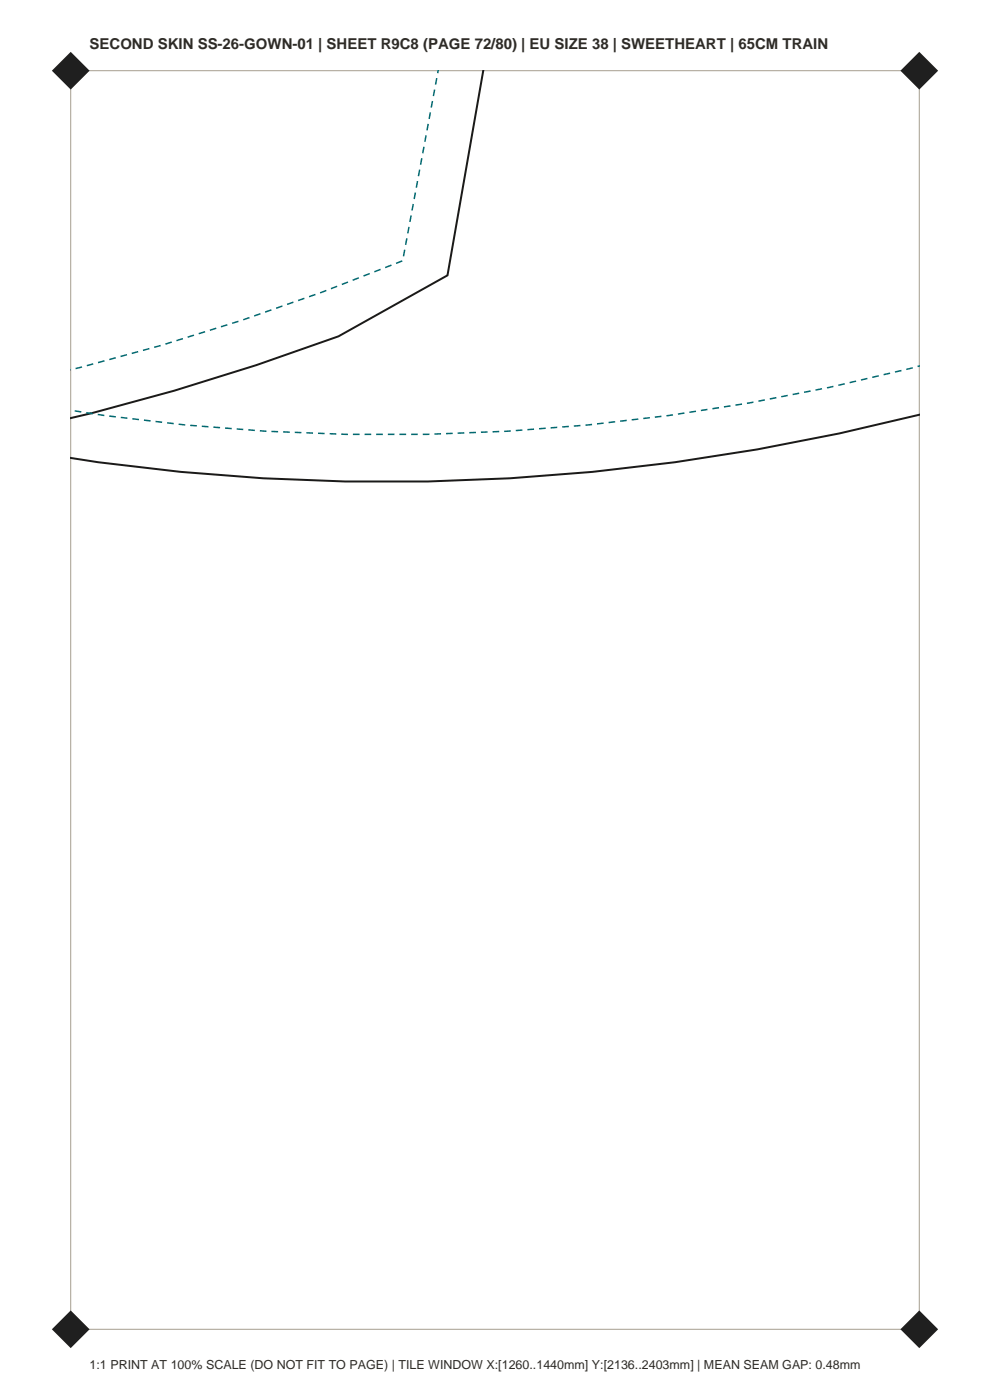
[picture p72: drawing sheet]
<svg xmlns="http://www.w3.org/2000/svg" width="210mm" height="297mm" viewBox="0 0 210 297" stroke-linecap="round" stroke-linejoin="round" font-family="sans-serif">
<defs><g id="words">
<text font-size="3.2" fill="#2e2b26" x="19" y="10.5">SECOND SKIN SS-26-GOWN-01 | SHEET R9C8 (PAGE 72/80) | EU SIZE 38 | SWEETHEART | 65CM TRAIN</text>
<text font-size="2.6" fill="#2e2b26" x="19" y="290.5">1:1 PRINT AT 100% SCALE (DO NOT FIT TO PAGE) | TILE WINDOW X:[1260..1440mm] Y:[2136..2403mm] | MEAN SEAM GAP: 0.48mm</text>
</g></defs>
<path d="M15 15h180v267h-180z" fill="none" stroke="#a69e8f" stroke-width=".21"/>
<g fill="#1f1f1f">
<path d="M11 282l4-4 4 4-4 4z" fill-rule="evenodd"/>
<path d="M191 282l4-4 4 4-4 4z" fill-rule="evenodd"/>
<path d="M11 15l4-4 4 4-4 4z" fill-rule="evenodd"/>
<path d="M191 15l4-4 4 4-4 4z" fill-rule="evenodd"/>
</g>
<path d="M102.5 14.9l-7.6 43.5-23.1 13a487.2 487.2 0 0 1-56.8 17.3M195.1 88a453 453 0 0 1-180.1 9.1" fill="none" stroke="#1a1a1a" stroke-width=".42"/>
<path d="M92.9 14.9l-7.5 40.4a506.2 506.2 0 0 1-70.4 23.1M195.1 77.6a442.6 442.6 0 0 1-180.1 9.4" fill="none" stroke="#036970" stroke-width=".32" stroke-dasharray="1.4 1.1" stroke-linecap="butt"/>
<use href="#words"/>
</svg>
